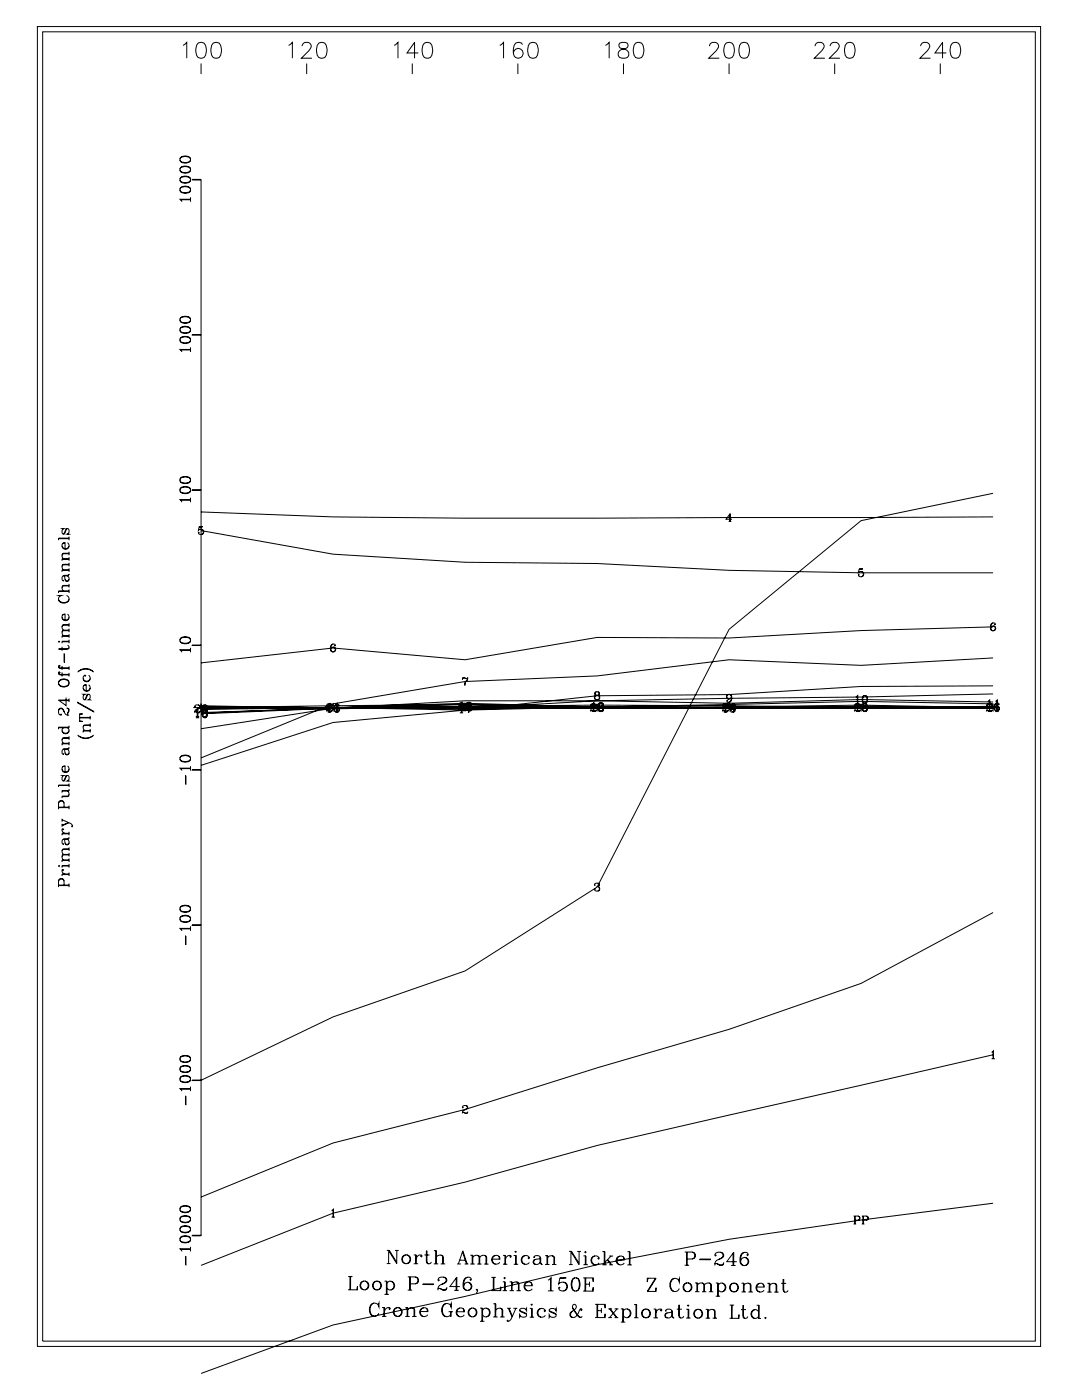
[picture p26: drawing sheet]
<svg xmlns="http://www.w3.org/2000/svg" width="215mm" height="279mm" viewBox="0 0 215 279" stroke-linecap="round" stroke-linejoin="round" font-family="sans-serif">
<g fill="none" stroke="#000" stroke-width=".2">
<path d="M7.5 5.3h199.9v263.1h-199.9zM8.5 6.3h197.8v261h-197.8zM36.5 9l.7-.6v3.2M39.5 8.6a1.03 1.03 0 0 1 1.5 .4 2.62 2.62 0 0 1-.3 2.5 1.03 1.03 0 0 1-1.5-.5 2.63 2.63 0 0 1 .3-2.4zM40.1 12.7v2.1M42.5 8.6a1.02 1.02 0 0 1 1.5 .4 2.58 2.58 0 0 1-.3 2.5 1.03 1.03 0 0 1-1.5-.5 2.63 2.63 0 0 1 .3-2.4zM57.5 9l.8-.6v3.2M60.2 9.2a.82 .82 0 0 1 .6-.8h.6a.78 .78 0 0 1 .5 1.2l-1.8 2h2.1M61.1 12.7v2.1M63.5 8.6a1.02 1.02 0 0 1 1.5 .4 2.57 2.57 0 0 1-.3 2.5 1.03 1.03 0 0 1-1.5-.5 2.63 2.63 0 0 1 .3-2.4zM78.6 9l.7-.6v3.2M82.2 12.7v2.1"/>
<path d="M83.4 10.6h-2.3l1.5-2.2v3.2M84.6 8.6a1.02 1.02 0 0 1 1.5 .4 2.6 2.6 0 0 1-.3 2.5 1.03 1.03 0 0 1-1.5-.5 2.63 2.63 0 0 1 .3-2.4zM99.6 9l.8-.6v3.2M103.2 12.7v2.1M104.1 8.9a.93 .93 0 0 0-1.3-.3 2.43 2.43 0 0 0 0 2.9 .98 .98 0 0 0 1.4-.5 .98 .98 0 0 0-.7-1.3 .98 .98 0 0 0-1.2 .9M105.6 8.6a1.02 1.02 0 0 1 1.5 .4 2.58 2.58 0 0 1-.3 2.5 1.03 1.03 0 0 1-1.5-.5 2.64 2.64 0 0 1 .3-2.4zM120.6 9l.8-.6v3.2M123.5 8.6a.63 .63 0 0 0 .3 1 1.47 1.47 0 0 1 1.5 1 .82 .82 0 0 1-.7 1h-.6a.9 .9 0 0 1-.8-1 .9 .9 0 0 1 .9-.8l.6-.2a.63 .63 0 0 0 .3-1l-.4-.2zM124.3 12.7v2.1M126.7 8.6a1.02 1.02 0 0 1 1.5 .4 2.58 2.58 0 0 1-.3 2.5 1.03 1.03 0 0 1-1.5-.5 2.62 2.62 0 0 1 .3-2.4zM141.4 9.2a.79 .79 0 0 1 .6-.8h.6a.77 .77 0 0 1 .5 1.2l-1.9 2h2.1M144.7 8.6a1.03 1.03 0 0 1 1.5 .4 2.62 2.62 0 0 1-.3 2.5 1.03 1.03 0 0 1-1.5-.5 2.63 2.63 0 0 1 .3-2.4z"/>
<path d="M145.3 12.7v2.1M147.7 8.6a1.02 1.02 0 0 1 1.5 .4 2.58 2.58 0 0 1-.3 2.5 1.03 1.03 0 0 1-1.5-.5 2.63 2.63 0 0 1 .3-2.4zM162.4 9.2a.78 .78 0 0 1 .6-.8h.6a.77 .77 0 0 1 .5 1.2l-1.8 2h2.1M165.4 9.2a.82 .82 0 0 1 .6-.8h.7a.78 .78 0 0 1 .4 1.2l-1.8 2h2.1M166.3 12.7v2.1M168.8 8.6a1.02 1.02 0 0 1 1.5 .4 2.57 2.57 0 0 1-.3 2.5 1.03 1.03 0 0 1-1.5-.5 2.63 2.63 0 0 1 .3-2.4zM183.5 9.2a.79 .79 0 0 1 .6-.8h.6a.77 .77 0 0 1 .4 1.2l-1.8 2h2.1M187.4 12.7v2.1M188.6 10.6h-2.3l1.5-2.2v3.2M189.8 8.6a1.02 1.02 0 0 1 1.5 .4 2.6 2.6 0 0 1-.3 2.5 1.03 1.03 0 0 1-1.5-.5 2.63 2.63 0 0 1 .3-2.4zM35.9 37.9a1.14 1.14 0 0 0 1.7 .5 .65 .65 0 0 0 .4-.6 .65 .65 0 0 0-.4-.6 1.77 1.77 0 0 0-1.6 .2 .57 .57 0 0 0 .3 .9 1.24 1.24 0 0 0 1.7-.4M35.9 37.7a1.34 1.34 0 0 1 2.1 0"/>
<path d="M35.9 35.9a1.14 1.14 0 0 0 1.7 .5 .65 .65 0 0 0 .4-.6 .65 .65 0 0 0-.4-.6 1.71 1.71 0 0 0-1.6 .2 .57 .57 0 0 0 .3 .9 1.24 1.24 0 0 0 1.7-.4M35.9 35.7a1.35 1.35 0 0 1 2.1 0M35.9 33.9a1.14 1.14 0 0 0 1.7 .5 .65 .65 0 0 0 .4-.6 .65 .65 0 0 0-.4-.6 1.78 1.78 0 0 0-1.6 .2 .57 .57 0 0 0 .3 .9 1.24 1.24 0 0 0 1.7-.4M35.9 33.7a1.34 1.34 0 0 1 2.1 0M35.9 31.9a1.14 1.14 0 0 0 1.7 .5 .64 .64 0 0 0 .4-.6 .64 .64 0 0 0-.4-.6 1.69 1.69 0 0 0-1.6 .2 .57 .57 0 0 0 .3 .9 1.24 1.24 0 0 0 1.7-.4M35.9 31.7a1.34 1.34 0 0 1 2.1 0M36 39.8h2M38 39.7h-2.1l.4 .5M38 39.3v.9M38.3 35.8h1.7zM38.5 35.8h1.6v210.5h-1.6M35.9 67.9a1.14 1.14 0 0 0 1.7 .4 .64 .64 0 0 0 .4-.6 .64 .64 0 0 0-.4-.6 1.78 1.78 0 0 0-1.6 .2 .57 .57 0 0 0 .3 1 1.24 1.24 0 0 0 1.7-.4"/>
<path d="M35.9 67.7a1.34 1.34 0 0 1 2.1 0M35.9 65.8a1.14 1.14 0 0 0 1.7 .5 .64 .64 0 0 0 .4-.6 .64 .64 0 0 0-.4-.6 1.69 1.69 0 0 0-1.6 .2 .56 .56 0 0 0 .3 .9 1.24 1.24 0 0 0 1.7-.4M35.9 65.6a1.36 1.36 0 0 1 2.1 0M35.9 63.8a1.14 1.14 0 0 0 1.7 .5 .64 .64 0 0 0 .4-.6 .64 .64 0 0 0-.4-.6 1.77 1.77 0 0 0-1.6 .2 .57 .57 0 0 0 .3 .9 1.24 1.24 0 0 0 1.7-.4M35.9 63.6a1.34 1.34 0 0 1 2.1 0M36 69.8h2M38 69.7h-2.1l.4 .5M38 69.3v.9M38.3 66.7l1.7 .1zM35.9 97.8a1.14 1.14 0 0 0 1.7 .5 .64 .64 0 0 0 .4-.6 .64 .64 0 0 0-.4-.6 1.69 1.69 0 0 0-1.6 .2 .57 .57 0 0 0 .3 .9 1.24 1.24 0 0 0 1.7-.4M35.9 97.6a1.36 1.36 0 0 1 2.1 0M35.9 95.8a1.14 1.14 0 0 0 1.7 .5 .65 .65 0 0 0 .4-.6 .65 .65 0 0 0-.4-.6 1.77 1.77 0 0 0-1.6 .2 .57 .57 0 0 0 .3 .9 1.24 1.24 0 0 0 1.7-.4"/>
<path d="M35.9 95.6a1.34 1.34 0 0 1 2.1 0M36 99.7h2M38 99.6h-2.1l.4 .5M38 99.2v.9M38.3 97.6l1.7 .1zM197.9 98.3l-26.3 5.5-26.3 21.6-26.3 51.4-26.3 16.7-26.3 9.2-26.3 12.6M11.7 119.5a1.19 1.19 0 0 0 2.1 0M11.7 117.9h2.1M11.7 107.4h2.1M12.4 108.9a.74 .74 0 0 0 .7 .5 .74 .74 0 0 0 .7-.5M12.4 113.7h1.4M12.4 111.5h1.4"/>
<path d="M12.8 114.8l.3 1 .4 .1a.64 .64 0 0 0 0-1.1M13 115.5a.41 .41 0 0 0 .4 .3 .41 .41 0 0 0 .4-.3M13 108.3l-.5 .1M13.3 118.7a.78 .78 0 0 1 .5 .9 .78 .78 0 0 1-.8 .6 .92 .92 0 0 1-1-.2 .92 .92 0 0 1-.2-1l.2-.2-.3-.1h.6l-.3 .1M13.4 105.4l-.5 1h-.4a.68 .68 0 0 1 .1-.9l.2-.1h-.4l.2 .1M13.5 108.2a.71 .71 0 0 1 .2 1 .71 .71 0 0 1-1.1 0 .71 .71 0 0 1 .2-1h.2v1.2M13.6 106.4l.2 .1h-.4l.4-.4v-.4l-.2-.3h-.3l-.6 1.1M13.8 116.7h-1.1a.63 .63 0 0 0 0 1.1M13.8 116.8h-1.1l-.3 .3M13.8 114.5l-.3 .2h-.7l-.3 .2a.68 .68 0 0 0 .1 .9v-.1M13.8 114.4l-.3 .4h-.9M13.8 112.5h-1.1a.63 .63 0 0 0 0 1.1"/>
<path d="M13.8 112.6h-1.1l-.3 .3M13.8 110.3h-1.1a.64 .64 0 0 0 0 1.1M13.8 110.4h-1.1l-.3 .3M13.8 107v.7M13.8 110v.7M13.8 111.1v.7M13.8 112.2v.7M13.8 113.3v.7M13.8 116.4v.7M13.8 117.5v.7M13.8 111.4h-1.4v.4M13.8 113.6h-1.4v.4"/>
<path d="M13.8 107.3h-2.1v.4M13.8 117.8h-2.1v.4M39.7 105h.8h-.8l-.2 .7a.56 .56 0 0 1 .9-.2 .56 .56 0 0 1 0 .9 .56 .56 0 0 1-.9-.2l.1-.1v.1M40.1 102l26.3 1 26.3 .3 105.2-.3M40.1 105.8l26.3 4.7 26.3 1.6 26.3 .2 26.3 1.4 26.3 .5h26.3M40.1 105.5l.2 .1a.55 .55 0 0 1 .2 .5 .55 .55 0 0 1-.4 .4M145.2 103.9h.6M145.5 102.5v1.4M145.9 103.5h-1.2l.8-1.1v1.5M171.2 113.5l.8-.1h-.8l-.1 .7a.57 .57 0 0 1 .8-.1 .57 .57 0 0 1 0 .8 .57 .57 0 0 1-.8-.1l.1-.2v.2M171.7 113.9l.1 .1a.55 .55 0 0 1 .3 .5 .55 .55 0 0 1-.4 .5M11.7 136.2a1.09 1.09 0 0 0 1.1 .7 1.09 1.09 0 0 0 1-.9 1.09 1.09 0 0 0-1.2-.7 1.09 1.09 0 0 0-.9 .9 1.21 1.21 0 0 0 2.1 0"/>
<path d="M11.7 136a1.21 1.21 0 0 1 2.1 0M11.7 134.2l.3 .2h1.8M11.7 132.9l.3 .2h1.8M11.7 127.9h.2l-.1 .1zM11.8 134l.1 .1 .1-.1h-.3l.1 .4 .2 .1h1.8M11.8 132.7h.2l-.1-.1-.2 .1 .1 .4 .2 .1h1.8M11.9 139.6h1.9M12.4 123.1a.74 .74 0 0 0 .7 .5 .74 .74 0 0 0 .7-.5M12.4 128.9v.8M12.4 132.7v.8M12.4 134v.8M12.4 127.9h1.4"/>
<path d="M12.4 126.8h1.4M12.8 130.3l.1 1.7zM13 122.5l-.5 .1M13.2 139v1.6l-1.5-1.1h2.1M13.5 128.6a.42 .42 0 0 1 .2 .7l-2 .1M13.5 122.4a.7 .7 0 0 1 .2 1.1 .7 .7 0 0 1-1.1 0 .7 .7 0 0 1 .2-1.1h.2v1.2M13.8 129.1l-.4 .2h-1.7M13.8 125.6h-1.1a.64 .64 0 0 0 0 1.1M13.8 125.7h-1.1l-.3 .3M13.8 124.5h-1.1a.64 .64 0 0 0 0 1.1M13.8 124.6h-1.1l-.3 .3M13.8 124.2v.7"/>
<path d="M13.8 125.3v.7M13.8 126.4v.7M13.8 127.5v.7M13.8 132.8v.7M13.8 134.1v.7M13.8 139.2v.7M13.8 126.7h-1.4v.4M13.8 127.8h-1.4v.4M15.5 140l3.2 1.9zM15.5 134a2.16 2.16 0 0 1 3.2 0M15.7 133.8l.4-.2a2.56 2.56 0 0 1 2.4 .2M16.6 137.2a.74 .74 0 0 0 .7 .5 .74 .74 0 0 0 .7-.5"/>
<path d="M16.6 135.3a.74 .74 0 0 0 .7 .5 .74 .74 0 0 0 .7-.5M17.2 136.6l-.5 .1M17.6 138.4l-.6 1.1h-.2l-.2-.3 .1-.6 .3-.2h-.4l.2 .1M17.7 136.5a.7 .7 0 0 1 .2 1 .7 .7 0 0 1-1.1 0 .7 .7 0 0 1 .2-1h.2v1.2M17.7 134.6a.71 .71 0 0 1 .2 1 .71 .71 0 0 1-1.1 0 .71 .71 0 0 1 .2-1v.2l-.1-.1M17.8 139.4l.2 .1h-.4l.4-.4v-.4l-.2-.3h-.3l-.6 1.1M35.9 127.7a1.14 1.14 0 0 0 1.7 .5 .64 .64 0 0 0 .4-.6 .64 .64 0 0 0-.4-.6 1.69 1.69 0 0 0-1.6 .2 .56 .56 0 0 0 .3 .9 1.24 1.24 0 0 0 1.7-.4M35.9 127.5a1.35 1.35 0 0 1 2.1 0M36 129.6h2M38 129.5h-2.1l.4 .5M38 129.1v.9M38.3 128.6l1.7 .1z"/>
<path d="M66.4 128.4a.95 .95 0 0 0-.1 1.5M66.5 129l.3 .4v.3l-.3 .2M66.8 128.6v.1v-.1a.55 .55 0 0 0-.6-.2 .55 .55 0 0 0-.3 .6v.5a.51 .51 0 0 0 .5 .5 .51 .51 0 0 0 .5-.6 .51 .51 0 0 0-.7-.4l-.3 .4M92.2 135.3l.2-.2 .5 .2 .3-.2-.1 .4a1.26 1.26 0 0 0-.4 1.1M92.2 135.1v.4M92.2 135.2l.3-.1 .4 .2M93.1 135.5a1.12 1.12 0 0 0-.5 1.1M93.6 140l.3 .4-.6 .5M118.8 137.9l-.2 .1-.1 .3a.53 .53 0 0 0 .9 0v-.2a.52 .52 0 0 0-.7-.1l-.1 .3 .2 .3M118.8 138.6l-.3 .3a.52 .52 0 0 0 .6 .6 .52 .52 0 0 0 .3-.9h-.3M118.8 138.6l-.3 .3v.3l.3 .3M119.1 137.9a.38 .38 0 0 1 .2 .6l-.2 .1"/>
<path d="M119.1 138.6l.3 .3v.3l-.3 .3M145.2 138.4l-.3 .4v.3l.3 .3M145.4 138.4a.94 .94 0 0 1-.1 1.6M145.8 138.9a.51 .51 0 0 1-.7 .4 .51 .51 0 0 1-.3-.7 .51 .51 0 0 1 .8-.1 .86 .86 0 0 1 .3 .9 .86 .86 0 0 1-.8 .6l-.2-.3v-.1v.1M170.6 138.9l.3-.3v1.6M170.9 138.7v3M172.3 138.6a.91 .91 0 0 0 0 1.6h.1a.92 .92 0 0 0 0-1.6 .86 .86 0 0 0-.3 1.5l.2 .1M172.4 138.6a1.02 1.02 0 0 1 0 1.6M196.9 139.8l.3-.3v1.6M197.2 139.6v2.1M197.9 124.2a.95 .95 0 0 0-.1 1.5M197.9 125l-26.3 .7-26.3 1.5-26.3-.1-26.3 4.4-26.3-2.3-26.3 2.9"/>
<path d="M197.9 131.1l-26.3 1.5-26.3-1.1-26.3 3.2-26.3 1.1-26.3 4.5-26.3 10.8M197.9 136.7l-26.3 .1-26.3 1.6-26.3 .3-26.3 2.8-26.3 2.5-26.3 8.6M197.9 138.3l-26.3 .6-26.3 .3-26.3 .5h-26.3l-26.3 1.5-26.3 4M197.9 139.9l-26.3-.5-26.3 .8-26.3-.5-26.3 1.5h-26.3l-26.3 1.1M198 124.8l.4 .4-.1 .3-.3 .2M198.3 124.4v.1l.1-.1a.5 .5 0 0 0-.5-.2 .5 .5 0 0 0-.4 .3 .82 .82 0 0 0 .3 1.2 .49 .49 0 0 0 .6-.4 .49 .49 0 0 0-.4-.5 .49 .49 0 0 0-.5 .4M198.4 139.8l.4-.3v1.6M198.7 139.6v2.2M11.7 141.6l.1-.2a.46 .46 0 0 1 .7-.1l.4 .7M11.7 156.6h2.1M12.1 142.4l.1-.1v.2a.72 .72 0 0 1-.6-.7 .72 .72 0 0 1 .7-.7l.4 .4a1.04 1.04 0 0 0 1.1 1M12.4 153.4a.74 .74 0 0 0 .7 .5 .74 .74 0 0 0 .7-.5"/>
<path d="M12.4 145.6a.74 .74 0 0 0 .7 .6 .74 .74 0 0 0 .7-.6M12.4 148.3h1.4M12.7 145a.67 .67 0 0 0-.1 1 .67 .67 0 0 0 1 0 .67 .67 0 0 0-.1-1M12.8 149.4l.3 1 .4 .1a.63 .63 0 0 0 0-1.1M13 152.8l-.5 .1M13 150.1a.41 .41 0 0 0 .4 .3 .41 .41 0 0 0 .4-.3M13.3 141.1l.5 .2v.4l-.3 .5M13.4 154.6l-.5 1h-.4a.68 .68 0 0 1 .1-.9l.2-.1h-.4l.2 .1M13.5 157.7a.65 .65 0 0 1 0 1.1h-1.1M13.5 152.7a.71 .71 0 0 1 .2 1 .71 .71 0 0 1-1.1 0 .71 .71 0 0 1 .2-1h.2v1.2M13.5 141.1l.2 .3-.2 .8 .1 .3M13.6 155.6l.2 .1h-.4l.4-.4v-.4l-.2-.3h-.3l-.6 1.1"/>
<path d="M13.8 158.4l-.3 .3h-1.1v.4M13.8 149.1l-.3 .2-.9 .1a.68 .68 0 0 0-.1 .9l.2 .1-.1-.1M13.8 149l-.3 .4h-.9M13.8 147h-1.1a.64 .64 0 0 0 0 1.2M13.8 147.2h-1.1l-.3 .3M13.8 144.6v.4h-2.1M13.8 146.8v.7M13.8 147.9v.7M13.8 156.2v.7M13.8 157.3v.4h-1.4M13.8 148.2h-1.4v.4M13.8 157.6h-1.4v.4"/>
<path d="M13.8 156.5h-2.1v.4M13.8 144.9h-2.1v.5M15.5 146.5a2.16 2.16 0 0 0 3.2 0M15.7 146.7l.4 .2a2.58 2.58 0 0 0 2.4-.2M15.9 142.4l.6-.1h-.6v1.5h.6l-.6-.1M15.9 143.1h2.1M15.9 143h2.1M16.6 145.7h1.4M18 144.5h-1.1a.63 .63 0 0 0 0 1.1M18 144.6h-1.1l-.3 .3M18 145.6h-1.4v.4M18 142.7v.7"/>
<path d="M18 144.2v.7M18 145.3v.7M35.9 151.3a1.14 1.14 0 0 0 1.7 .5 .64 .64 0 0 0 .4-.6 .64 .64 0 0 0-.4-.6 1.69 1.69 0 0 0-1.6 .2 .56 .56 0 0 0 .3 .9 1.24 1.24 0 0 0 1.7-.4M35.9 151.1a1.36 1.36 0 0 1 2.1 0M36 153.2h2M37 154.6l.1 1.7zM38 153.1h-2.1l.4 .5M38 152.7v.9M38.3 153.4l1.7 .1zM38.5 141h2.4M38.9 140.8v.1h-.1a.54 .54 0 0 1 .6-.4 .54 .54 0 0 1 .5 .4l-.4 .3a.76 .76 0 0 0-.7 .9M39 141.8l.4-.3v1.6"/>
<path d="M39 141.5l.4-.3v1.6M39 143.1h.7M39 142.8h.7M39.3 141.3v1.8M39.5 140.5l.2 .1 .1 .3-.6 .5M39.9 141.8l-.3 .2-.8-.1M39.9 141.7l-.2 .4-.7-.3M40.1 141l52.6-.6 26.3 .5h26.3l26.3-.4 26.3 .5zM40.1 140.8l26.3 .5a2223.4 2223.4 0 0 1 105.2-.3l26.3-.1-26.3-.1-26.3 .4h-26.3l-26.3-.3-52.6 .4M40.1 140.7l26.3 .5 52.6-.3 78.9 .3M40.1 140.2v1.6M40.5 141.3l.7-.1h-.7l-.2 .8a.56 .56 0 0 1 .8-.2 .56 .56 0 0 1 0 .9 .56 .56 0 0 1-.8-.3h.1v.1"/>
<path d="M40.7 141.5a.91 .91 0 0 0 0 1.6h.2a.92 .92 0 0 0 0-1.6h-.2a1.02 1.02 0 0 0 0 1.6M40.7 140.5a.91 .91 0 0 0 0 1.6h.2a.92 .92 0 0 0 0-1.6h-.2a1.02 1.02 0 0 0 0 1.6M40.9 141.5a1.02 1.02 0 0 1 0 1.6M40.9 141.8l.4 .4-.1 .4-.3 .2M40.9 140.5a1.02 1.02 0 0 1 0 1.6M65.2 140.6v.1l-.1-.1a.54 .54 0 0 1 .6-.4 .54 .54 0 0 1 .5 .5l-.3 .3a.77 .77 0 0 0-.8 .8M65.3 140.6l.4-.3v1.5M65.3 140.7l.4-.3v1.6M65.3 141.8h.7M65.3 142h.7M65.6 141h1.6M65.6 140.3v1.7"/>
<path d="M65.8 140.3l.2 .1 .1 .3-.6 .5M66.2 141.6l-.3 .2-.8-.1M66.2 141.4l-.2 .4-.7-.2M66.4 140.2v1.6M66.8 140.6l.4-.3v1.5M66.8 141.8h.7M67.1 140.4a.96 .96 0 0 0 0 1.6M67.1 140.3v1.5M67.2 141l.4 .4-.1 .3-.3 .3M67.5 140.6v.1l.1-.1a.5 .5 0 0 0-.5-.2 .5 .5 0 0 0-.4 .3 .81 .81 0 0 0 .4 1.3 .49 .49 0 0 0 .6-.4 .49 .49 0 0 0-.4-.6 .49 .49 0 0 0-.6 .4M91.5 140.4v.2l-.1-.1a.54 .54 0 0 1 .6-.4 .54 .54 0 0 1 .5 .5l-.3 .3a.76 .76 0 0 0-.8 .8M91.6 140.3l.4-.3v1.6"/>
<path d="M91.6 140.8l.4-.3v1.6M91.6 141.6h.7M91.6 142.1h.7M91.9 141h1.6M91.9 140.1v2M92.1 140.1l.3 .5-.6 .4M92.5 141.5l-.3 .1h-.8M92.5 141.3l-.2 .4-.7-.2M92.7 140.2v1.6M92.9 141.4l.8 .1 .3-.1-.2 .3-.7-.2M92.9 140.8l.2-.3 .6 .2 .3-.2-.1 .4-.5 .8v.4M92.9 140.5v.4"/>
<path d="M93 140.3v.1h-.1a.54 .54 0 0 1 .6-.4 .54 .54 0 0 1 .5 .4l-.3 .4a.77 .77 0 0 0-.8 .8M93 140.6h.3l.4 .1M93 140.4v.2l-.1-.1a.54 .54 0 0 1 .6-.4 .54 .54 0 0 1 .5 .5l-.3 .3a.77 .77 0 0 0-.8 .8M93.6 140.1l.3 .3a.59 .59 0 0 1-.6 .6M93.9 140.9a1.13 1.13 0 0 0-.5 1.2M94 141.2l-.2 .4-.7-.2M94 141.5l-.3 .1h-.8M117.8 140.6h.1h-.2a.54 .54 0 0 1 .6-.4 .54 .54 0 0 1 .5 .5l-.3 .3a.77 .77 0 0 0-.8 .8M117.9 140.4l.4-.3v1.6M117.9 141.7h.7M118.2 141h1.6M118.2 140.2v1.5"/>
<path d="M118.4 140.3l.2 .1 .1 .3-.6 .5M118.8 141.6l-.3 .2-.8-.1M118.8 141.4l-.2 .4-.7-.2M119 140.2v1.6M119.3 140.4v.2l-.1-.2 .2-.2a.58 .58 0 0 1 .8 .2l-.1 .3-.4 .1M119.3 140.6v.1l-.1-.1 .2-.3a.59 .59 0 0 1 .8 .2l-.1 .4h-.4M119.6 140.1l-.2 .1-.1 .4a.56 .56 0 0 0 .8 .1v-.5l-.5-.1a.38 .38 0 0 0-.2 .6l.2 .1M119.6 140.8l-.4 .3a.53 .53 0 0 0 .6 .6 .53 .53 0 0 0 .4-.7l-.3-.2M119.6 140.8l-.3 .3 .1 .5 .2 .1M119.9 140.8a.39 .39 0 0 0 .1-.6l-.1-.1a.38 .38 0 0 1 .1 .6l-.1 .1 .1 .1a.43 .43 0 0 1 .3 .4 .43 .43 0 0 1-.4 .4l-.5-.1-.2-.2 .1-.2v.2M119.9 140.8l.3 .3v.3l-.3 .3 .3-.3-.1-.4M119.9 140.3l.2 .2v.2l-.2 .2 .1 .1a.44 .44 0 0 1 .3 .5 .44 .44 0 0 1-.4 .3h-.5l-.2-.3 .1-.1v.1"/>
<path d="M120.1 141.1l.1 .4-.3 .3M144.1 140.6v.1l-.1-.1a.54 .54 0 0 1 .6-.4 .54 .54 0 0 1 .5 .5l-.3 .3a.77 .77 0 0 0-.8 .8M144.3 140.6l.3-.3v1.5M144.3 140.7l.3-.3v1.6M144.3 141.8h.6M144.3 142h.6M144.5 141h1.6M144.6 140.3v1.7M144.7 140.3l.2 .1 .1 .3-.6 .5M145.1 141.6l-.2 .2-.9-.1M145.1 141.4l-.2 .4-.6-.2M145.3 140.2v1.6"/>
<path d="M146 140.4l-.4 .4 .1 .3 .3 .3M146 141.8h.5M146.1 140.4a.95 .95 0 0 1-.1 1.6M146.2 140.4v1.4M146.5 140.9a.51 .51 0 0 1-.7 .4 .51 .51 0 0 1-.2-.8 .51 .51 0 0 1 .8-.1 .81 .81 0 0 1 .2 1 .81 .81 0 0 1-.9 .5v-.3v.1M146.7 141.4h-1.2l.8-1.1v1.5M170.4 140.6v.1l-.1-.1a.54 .54 0 0 1 .6-.4 .54 .54 0 0 1 .5 .5l-.3 .3a.77 .77 0 0 0-.8 .8M170.6 140.4l.3-.3v1.6M170.6 140.2h.6M170.6 141.7h.6M170.8 141h1.6M171 140.3l.2 .1 .1 .3-.6 .5"/>
<path d="M171.4 141.6l-.2 .2-.9-.1M171.4 141.4l-.2 .4-.6-.2M171.6 140.2v1.6M172 140.2l.7-.1h-.7l-.2 .8a.56 .56 0 0 1 .9-.2 .56 .56 0 0 1 0 .8 .56 .56 0 0 1-.9-.2l.1-.1v.2M172.3 140.3a.9 .9 0 0 0 0 1.5h.1a.91 .91 0 0 0 0-1.5h-.1a1.01 1.01 0 0 0 0 1.5M172.4 140.6l.4 .5-.1 .4-.3 .2M172.4 140.3a1.01 1.01 0 0 1 0 1.5M196.7 140.6h.1h-.2a.54 .54 0 0 1 .6-.4 .54 .54 0 0 1 .5 .5l-.3 .3a.77 .77 0 0 0-.8 .8M196.9 140.4l.3-.3v1.6M196.9 141.1h.6M196.9 141.7h.6M197.1 141h1.6"/>
<path d="M197.3 140.3l.2 .1 .1 .3-.6 .5M197.7 141.6l-.2 .2-.9-.1M197.7 141.4l-.2 .4-.6-.2M197.9 140.3l-26.3-.5-52.6 1.1-26.3-.7-26.3 .8-26.3 1.2M197.9 140.8l-26.3 .2-52.6-.1-26.3 .6-26.3-.5-26.3-.1 52.6 .4 26.3-.3h78.9M197.9 141l-78.9-.1-26.3-.5-52.6 1.6M197.9 141l-52.6 .2-52.6-.4-26.3 .4-26.3 .1M197.9 141l-52.6 .2-78.9-.2-26.3 .3M197.9 140.2v1.6M198.4 140.6l.4-.3v1.5M198.4 141.8h.6M198.4 141.1h.6"/>
<path d="M198.7 140.1a.96 .96 0 0 0-.1 1.6M198.8 140.7l.3 .5-.1 .3-.2 .2M199 140.4v.1l.1-.1a.49 .49 0 0 0-.5-.3 .49 .49 0 0 0-.4 .4 .81 .81 0 0 0 .4 1.2 .49 .49 0 0 0 .6-.4 .49 .49 0 0 0-.4-.6 .49 .49 0 0 0-.6 .5M11.7 175.6a.57 .57 0 0 1 .5-.4 .57 .57 0 0 1 .6 .4M11.7 160.1a.57 .57 0 0 1 .5-.4 .57 .57 0 0 1 .6 .4M11.7 176.5h2.1M11.7 176.4h2.1M11.7 161h2.1M11.7 160.9h2.1M11.8 172.5v.2l-.1-.1zM12.4 163.4l1.4 .6a.83 .83 0 0 1 .7 .7h-.2l.1-.1M12.4 174.3h1.4"/>
<path d="M12.4 163.2v.6M12.4 164.2v.6M12.4 172.6h1.4M12.4 171.5h1.4M12.4 166.2h1.4M12.5 173.4l.1 .1 .1-.1-.2-.1a.57 .57 0 0 0-.1 .6 .57 .57 0 0 0 .6 .3M12.5 165.3h.2l-.2-.1a.58 .58 0 0 0-.1 .6 .58 .58 0 0 0 .6 .3M12.8 176.4v-.8a.55 .55 0 0 0-.6-.5 .55 .55 0 0 0-.5 .5v1.2M12.8 167.3l.3 1 .4 .1a.63 .63 0 0 0 0-1.1M12.8 160.9l-.1-1.1a.56 .56 0 0 0-.6-.2 .56 .56 0 0 0-.4 .5v1.2M13 168a.41 .41 0 0 0 .4 .3 .41 .41 0 0 0 .4-.3M13.6 164l-1.2 .5"/>
<path d="M13.8 170.3h-1.1a.64 .64 0 0 0 0 1.1M13.8 170.4h-1.1l-.3 .3M13.8 169.2h-1.1a.64 .64 0 0 0 0 1.1M13.8 169.3h-1.1l-.3 .3M13.8 167l-.3 .2h-.7l-.3 .2-.1 .6 .3 .3-.1-.1M13.8 166.9l-.3 .4h-.9M13.8 160.6v.7M13.8 165.8v.7M13.8 168.9v.7M13.8 170v.7M13.8 171.1v.7M13.8 172.2v.7"/>
<path d="M13.8 173.9v.7M13.8 176.1v.7M13.8 174.2h-1.4v.4M13.8 166.1h-1.4v.4M13.8 171.4h-1.4v.4M13.8 172.5h-1.4v.4M13.8 164l-1.4 .6M118.5 176.3v.2v-.1a.49 .49 0 0 1 .5-.4 .49 .49 0 0 1 .4 .5v.1l-.5 .1M119.1 176l.3 .2-.1 .4-.2 .1 .2 .1a.44 .44 0 0 1 .2 .5 .44 .44 0 0 1-.4 .3l-.5-.1-.1-.2v-.1v.1M119.4 176.9v.4l-.3 .3M35.9 183.2a1.14 1.14 0 0 0 1.7 .5 .64 .64 0 0 0 .4-.6 .64 .64 0 0 0-.4-.6 1.69 1.69 0 0 0-1.6 .2 .57 .57 0 0 0 .3 .9 1.23 1.23 0 0 0 1.7-.4M35.9 183a1.36 1.36 0 0 1 2.1 0"/>
<path d="M35.9 181.2a.95 .95 0 0 0 1.2 .6l.5-.1a.65 .65 0 0 0 .4-.6 .65 .65 0 0 0-.4-.6 1.8 1.8 0 0 0-1.6 .2 .57 .57 0 0 0 .3 .9 1.24 1.24 0 0 0 1.7-.4M35.9 181a1.33 1.33 0 0 1 2.1 0M36 185.1h2M37 186.6l.1 1.7zM38 185h-2.1l.4 .6M38 184.6v1M38.3 184.3l1.7 .1zM197.9 181.9l-26.3 14.1-26.3 9.2-26.3 7.6-26.3 8.3-26.3 6.7-26.3 10.8M35.9 215.2a1.14 1.14 0 0 0 1.7 .5 .64 .64 0 0 0 .4-.6 .64 .64 0 0 0-.4-.6 1.77 1.77 0 0 0-1.6 .2 .57 .57 0 0 0 .3 .9 1.24 1.24 0 0 0 1.7-.4M35.9 215a1.34 1.34 0 0 1 2.1 0M35.9 213.2a.95 .95 0 0 0 1.2 .6l.5-.1a.64 .64 0 0 0 .4-.6 .64 .64 0 0 0-.4-.6 1.7 1.7 0 0 0-1.6 .2 .56 .56 0 0 0 .3 .9 1.24 1.24 0 0 0 1.7-.4M35.9 213a1.36 1.36 0 0 1 2.1 0"/>
<path d="M35.9 211.2a1.14 1.14 0 0 0 1.7 .5 .64 .64 0 0 0 .4-.6 .64 .64 0 0 0-.4-.6 1.77 1.77 0 0 0-1.6 .2 .57 .57 0 0 0 .3 .9 1.24 1.24 0 0 0 1.7-.4M35.9 211a1.34 1.34 0 0 1 2.1 0M36 217.1h2M37 218.5l.1 1.7zM38 217h-2.1l.4 .5M38 216.6v.9M38.3 215.3l1.7 .1zM197.6 209.8l.4-.4v1.6M197.6 211h.7M197.9 210.2l-78.9 18.1-26.3 7.3-26.3 6.2-26.3 10.4M197.9 209.5v1.5M92.2 220.6v.2v-.1a.54 .54 0 0 1 .5-.4 .54 .54 0 0 1 .5 .5l-.3 .3a.77 .77 0 0 0-.7 .8"/>
<path d="M92.8 220.4l.3 .1v.3l-.6 .4M93.2 221.7l-.2 .2-.8-.1M93.2 221.6l-.1 .3-.7-.2M197.9 239.8l-26.3 3.4-26.3 3.8-26.3 5.1-26.3 6.3-26.3 5.7-26.3 9.7M35.9 247.1a1.14 1.14 0 0 0 1.7 .5 .65 .65 0 0 0 .4-.6 .65 .65 0 0 0-.4-.6 1.77 1.77 0 0 0-1.6 .2 .57 .57 0 0 0 .3 .9 1.24 1.24 0 0 0 1.7-.4M35.9 246.9a1.33 1.33 0 0 1 2.1 0M35.9 245.1a1.14 1.14 0 0 0 1.7 .5 .64 .64 0 0 0 .4-.6 .64 .64 0 0 0-.4-.6 1.7 1.7 0 0 0-1.6 .2 .57 .57 0 0 0 .3 .9 1.23 1.23 0 0 0 1.7-.4M35.9 244.9a1.36 1.36 0 0 1 2.1 0M35.9 243.1a1.14 1.14 0 0 0 1.7 .5 .65 .65 0 0 0 .4-.6 .65 .65 0 0 0-.4-.6 1.77 1.77 0 0 0-1.6 .2 .57 .57 0 0 0 .3 .9 1.24 1.24 0 0 0 1.7-.4M35.9 242.9a1.34 1.34 0 0 1 2.1 0M35.9 241.1a1.14 1.14 0 0 0 1.7 .5 .64 .64 0 0 0 .4-.6 .64 .64 0 0 0-.4-.6 1.69 1.69 0 0 0-1.6 .2 .57 .57 0 0 0 .3 .9 1.24 1.24 0 0 0 1.7-.4M35.9 240.9a1.36 1.36 0 0 1 2.1 0"/>
<path d="M36 249h2M37 250.4l.1 1.7zM38 248.9h-2.1l.4 .5M38 248.5v.9M38.3 246.2l1.7 .1zM66.1 241.3l.4-.3v1.6M66.1 242.6h.7M66.4 241.1v1.5M69.4 257.1h1.8v-.8l-.1 .8M69.4 254.4h.9M69.8 254.4l-.1 2.7M69.9 254.4v2.7"/>
<path d="M72.5 255.3a.88 .88 0 0 0-.6 1.4 .88 .88 0 0 0 1.5 0 .88 .88 0 0 0-.6-1.4 .89 .89 0 0 0-.9 .8 .89 .89 0 0 0 .6 1M72.8 255.3a.93 .93 0 0 1 .6 .9 .93 .93 0 0 1-.7 .9M74.5 259.7a1.5 1.5 0 0 0 0 2.7M75 255.4a.89 .89 0 0 0-.6 1.3 .89 .89 0 0 0 1.5 0 .89 .89 0 0 0-.6-1.3 .9 .9 0 0 0-.9 .7 .9 .9 0 0 0 .6 1M75.3 255.4a.93 .93 0 0 1 .6 .8 .93 .93 0 0 1-.6 .9M76.6 258h.9M76.6 255.4h.5v2.6M77 255.4v2.6M77.1 251.9h.7M77.1 249.2h.5l1.5 2.4M77.1 255.7a.84 .84 0 0 1 1.3-.1 .84 .84 0 0 1 0 1.3 .84 .84 0 0 1-1.3-.2M77.5 249.2l-.1 2.7"/>
<path d="M77.9 255.4a.92 .92 0 0 1 .6 .8 .92 .92 0 0 1-.6 .9M78.7 249.2h.8M79.1 249.2v2.7l-1.5-2.4M80.8 250.1a.89 .89 0 0 0-.6 1.4 .89 .89 0 0 0 1.5 0 .89 .89 0 0 0-.6-1.4 .9 .9 0 0 0-.9 .8 .9 .9 0 0 0 .6 1M81.1 250.1a.92 .92 0 0 1 .6 .9 .92 .92 0 0 1-.6 .9M81.3 257.1l.8 .1M81.3 254.5h1.5a.69 .69 0 0 1 .6 .7 .69 .69 0 0 1-.6 .7h-1M81.7 254.5l-.1 2.6M81.8 254.5v2.6M82.5 251.9h.8M82.5 250.1h.5v1.8M82.8 254.5a.72 .72 0 0 1 .5 .7 .72 .72 0 0 1-.5 .7"/>
<path d="M82.8 250.1v1.8M84 250.3l-.2 .1 .2 .1 .1-.2a.71 .71 0 0 0-.8-.1 .71 .71 0 0 0-.3 .7M84.3 255.9h2.1v.1h-2.1zM84.6 250.1l1 .1M85 249.3v2.1l.1 .4a.54 .54 0 0 0 .9-.3M85.1 249.3v2.1l.2 .5M86.5 251.9h.8M86.5 249.3h.5v2.6M86.8 249.3v2.6M87 250.5a.82 .82 0 0 1 1.4 0l-.1 1.4M87.4 255l.1 .2-.1 .1-.1-.1a.89 .89 0 0 1 .9-.7 .89 .89 0 0 1 .8 .8 2.14 2.14 0 0 1-1.3 .9l-.3 .2-.1 .8M87.8 251.9h.9"/>
<path d="M87.8 250.2l.4 .3v1.4M88.4 254.6a.64 .64 0 0 1 .4 1l-.9 .4M88.9 259.8a1.49 1.49 0 0 0 0 2.6M89 256.8l-.3 .3-1-.3-.4 .1M89 256.6l-.2 .6h-.5l-.6-.4M90.5 257.2h.9M90.9 254.8v2.4M91.1 251.9h.7M91.4 251.9l.8-2.6 .9 2.6M91.6 251.2h1.1M91.7 256.4h-2l1.3-1.8v2.6M92.2 249.7l.8 2.2"/>
<path d="M92.6 251.9h.8M93.2 254.6a1.6 1.6 0 0 0-.4 2.5l.2 .1M93.3 255.6a.84 .84 0 0 1 .6 .8 .84 .84 0 0 1-.6 .8M93.7 252h.9M93.7 250.2h.5v1.8M93.8 254.9l-.1 .2 .1 .1 .1-.3a.92 .92 0 0 0-1.1-.2 .92 .92 0 0 0-.5 1v.7a.86 .86 0 0 0 .8 .9 .86 .86 0 0 0 .9-.8 .86 .86 0 0 0-.8-.9l-.4 .1-.4 .6M94.1 250.2v1.8M94.2 250.6a.82 .82 0 0 1 1.4 0v1.4M95 257.2l-.1-.1 .1-.1 .2 .3-.3 .4M95.1 252h.9M95.1 250.2l.4 .4v1.4M95.6 250.6a.81 .81 0 0 1 1.4 0v1.4"/>
<path d="M96.5 252h.9M96.5 250.2l.4 .4v1.4M97.9 257.2h1.9v-.7l-.1 .7M97.9 254.6h.9M98.1 251h1.5a.86 .86 0 0 0-1.3-.6 .86 .86 0 0 0 .1 1.4 .98 .98 0 0 0 1.2-.2M98.3 254.6v2.6M98.3 259.9h.5v2.6M98.4 254.6v2.6M98.7 259.9v2.6M98.7 250.2a.92 .92 0 0 0-.6 .9 .92 .92 0 0 0 .6 .9M99.4 250.4l.1 .6M100.2 257.2l.9 .1"/>
<path d="M100.2 255.5h.5v1.7M100.2 252h.9M100.3 250.2h.4v1.8M100.6 254.6l.1 .1-.1 .2-.2-.2zM100.6 255.5v1.7M100.6 250.2v1.8M101.6 257.3h.8M101.6 255.5h.5v1.8M101.8 250.4l-.2 .1 .1 .1 .2-.2a.72 .72 0 0 0-.8-.1 .72 .72 0 0 0-.4 .7M101.9 255.5v1.8M102.1 255.9a.82 .82 0 0 1 1.3 0v1.4M102.4 252h.9"/>
<path d="M102.4 250.2h.5v1.8M102.6 249.5l.2-.1 .1 .1-.1 .1zM102.8 250.2v1.8M102.9 257.3h.9M102.9 255.5l.4 .4v1.4M104.6 256.3h1.5a.87 .87 0 0 0-1.4-.6 .87 .87 0 0 0 .1 1.5 .95 .95 0 0 0 1.3-.3M104.6 250.3a.92 .92 0 0 0-.6 .8 .92 .92 0 0 0 .6 .9M105.2 255.5a.92 .92 0 0 0-.6 .9 .92 .92 0 0 0 .6 .9M105.4 250.6l-.1 .2 .1 .1 .1-.1a.88 .88 0 0 0-1.3-.3 .88 .88 0 0 0 0 1.4 .88 .88 0 0 0 1.3-.3M105.8 255.6l.1 .7M106 259.9l.1 .1-.1 .2-.2-.2zM106.5 250.5l-.1 .1 .4-.3h.5l.3 .2 .2 1.1 .2 .4"/>
<path d="M106.8 251a.52 .52 0 0 0-.4 .5 .52 .52 0 0 0 .4 .5M107.6 250.5v1.1l.2 .3 .3 .1M107.6 250.8l-1.2 .3-.1 .5a.8 .8 0 0 0 1.3 0M108.6 252h.9M108.6 250.3h.5v1.7M109 250.3v1.7M109.1 250.7a.82 .82 0 0 1 1.4 0v1.3M109.2 257.3h1.1M109.2 255.2l.6-.5v2.6M109.7 254.8v2.5M110 252h.9M110 250.3l.4 .4v1.3"/>
<path d="M111.6 254.8l1.3-.1h-1.3l-.3 1.2a.95 .95 0 0 1 1.4-.2 .95 .95 0 0 1 .2 1.4 .95 .95 0 0 1-1.5 0l-.1-.4 .2-.1 .1 .1-.1 .1M112.3 255.6a.93 .93 0 0 1 .7 .8 .93 .93 0 0 1-.7 .9M113.4 252.1h.7M113.4 249.4h.5l1.5 2.4M113.8 249.4v2.7M114.6 254.7a1.21 1.21 0 0 0-.8 1.5l.2 .6a.81 .81 0 0 0 .7 .5 .81 .81 0 0 0 .8-.5 2.19 2.19 0 0 0-.3-2 .72 .72 0 0 0-1.1 .4 1.57 1.57 0 0 0 .5 2.1M114.9 254.7l.2 .1a2.04 2.04 0 0 1 0 2.4l-.3 .1M115 249.4h.8M115.4 249.4v2.7l-1.5-2.4M116.2 257.3l2 .1v-.8l-.1 .8M116.2 254.7h2v.8l-.1-.8M116.3 252.1h.9"/>
<path d="M116.3 250.3h.5v1.8M116.5 249.6l.2-.2 .1 .2-.1 .1zM116.6 254.7v2.6M116.7 250.3l-.1 1.8M116.7 256h.8M116.7 254.7v2.6M117.5 255.5v1M118.5 250.3a.92 .92 0 0 0-.6 .9 .92 .92 0 0 0 .6 .9M118.6 260h2v.7l-.1-.7M119 260v2.6M119.1 260v2.6M119.3 250.7l-.1 .1 .1 .2 .1-.2a.88 .88 0 0 0-1.3-.2 .88 .88 0 0 0 0 1.3 .88 .88 0 0 0 1.3-.2"/>
<path d="M120 252.1h.9M120 249.5h.6l-.1 2.6M120.4 249.5v2.6M121 251.1l.8 1M121.2 251.1l.7 1M121.4 252.1h.8M121.4 250.4h.8M121.8 250.4l-1.3 1.2M122.9 251.1h1.5a.86 .86 0 0 0-1.3-.6 .86 .86 0 0 0 .1 1.5 .94 .94 0 0 0 1.2-.3M123.6 250.4a.92 .92 0 0 0-.7 .8 .92 .92 0 0 0 .6 .9M124.2 250.5l.1 .6M125 252.1h.9"/>
<path d="M125.1 249.5h.5v2.6M125.4 249.5v2.6M129.1 254.8l-.1 .7v-.7h1.8l-1.7 2.6M130.6 254.8l-1.6 2.6h1.8v-.7l-.2 .7M134.4 254.8a1.49 1.49 0 0 0 0 2.6M135.3 255.2l.1 .4v-.8l-.1 .4a.98 .98 0 0 0-1.1-.3 .98 .98 0 0 0-.7 .9 1.16 1.16 0 0 0 .3 1.3 1.16 1.16 0 0 0 1.2 .2l.4-.5M136.4 252.2h.9M136.5 249.6h1.5a.69 .69 0 0 1 .6 .7 .69 .69 0 0 1-.6 .6h-1M136.8 249.6v2.6M136.9 255.7a.89 .89 0 0 0-.6 1.4 .89 .89 0 0 0 1.5 0 .89 .89 0 0 0-.7-1.4 .9 .9 0 0 0-.8 .8 .9 .9 0 0 0 .6 1M137 249.6l-.1 2.6M137.1 255.7a.93 .93 0 0 1 .7 .9 .93 .93 0 0 1-.7 .9"/>
<path d="M138 249.6a.72 .72 0 0 1 .5 .7 .72 .72 0 0 1-.5 .6M138.5 257.5h.9M138.5 255.7h.5v1.8M138.9 255.7v1.8M139 256.1a.81 .81 0 0 1 1.4 0v1.4M139.5 251h2.1v.1h-2.1zM139.9 257.5h.9M139.9 255.7l.4 .4v1.4M140.4 256.1a.82 .82 0 0 1 1.4 0v1.4M141.3 257.5h.8M141.3 255.7l.4 .4-.1 1.4M142.6 250.1l.1 .1-.1 .1-.1-.1a.89 .89 0 0 1 .9-.6 .89 .89 0 0 1 .8 .8 2.23 2.23 0 0 1-1.4 .8l-.2 .3-.1 .7"/>
<path d="M142.6 258.4h.9M142.7 255.7h.5l-.1 2.7M143 255.7v2.7M143.2 256.1a.84 .84 0 0 1 1.2-.1 .84 .84 0 0 1 0 1.2 .84 .84 0 0 1-1.3-.1M143.6 249.6a.64 .64 0 0 1 .4 1l-.9 .5M143.9 255.7a.92 .92 0 0 1 .6 .9 .92 .92 0 0 1-.6 .9M144.2 251.9l-.4 .2-1-.3-.3 .2M144.2 251.6l-.2 .6h-.5l-.7-.4M145.7 252.2h.9M146.1 249.9v2.3M146.2 255.7a.88 .88 0 0 0-.6 1.4 .88 .88 0 0 0 1.4 0 .88 .88 0 0 0-.6-1.4 .89 .89 0 0 0-.9 .8 .89 .89 0 0 0 .7 1M146.4 255.7a.93 .93 0 0 1 .6 .9 .93 .93 0 0 1-.6 .9"/>
<path d="M146.9 251.5h-2.1l1.4-1.9v2.6M147.8 257.5h.9M147.8 255.8h.5v1.7M148.2 255.8v1.7M148.3 256.1a.81 .81 0 0 1 1.4 0v1.4M148.4 249.6a1.59 1.59 0 0 0-.4 2.5l.2 .2M148.5 250.6a.84 .84 0 0 1 .6 .8 .84 .84 0 0 1-.6 .9M149 250l-.1 .1 .1 .2 .1-.3a.91 .91 0 0 0-1.1-.3 .91 .91 0 0 0-.5 1v.8a.86 .86 0 0 0 .8 .8 .86 .86 0 0 0 .9-.8 .86 .86 0 0 0-.8-.9l-.7 .4-.1 .4M149.2 257.5h.8M149.2 255.8l.3 .3v1.4M150.8 256.5h1.5a.86 .86 0 0 0-1.3-.6 .86 .86 0 0 0 0 1.5 .96 .96 0 0 0 1.3-.2M151.4 255.8a.92 .92 0 0 0-.6 .8 .92 .92 0 0 0 .6 .9"/>
<path d="M152 255.9l.2 .6M152.9 257.5h.9M152.9 255.8h.5v1.7M153.3 255.8v1.7M153.4 256.2a.82 .82 0 0 1 1.4 0v1.3M154.3 257.5h.9M154.3 255.8l.4 .4v1.3M155.7 255.8h1M156.1 254.9v2.2l.1 .3a.54 .54 0 0 0 .9-.2M156.2 254.9v2.2l.2 .5M170.1 242.4h.9a.41 .41 0 0 1 .4 .4 .41 .41 0 0 1-.4 .4h-.6M170.1 244h.5"/>
<path d="M170.3 242.4v1.6M170.4 242.4v1.6M171 242.4l.3 .3-.1 .4-.2 .1M171.8 242.4h.9a.41 .41 0 0 1 .4 .4 .41 .41 0 0 1-.4 .4h-.6M171.8 244h.5M172 242.4v1.6M172.1 242.4v1.6M172.7 242.4l.3 .3-.1 .4-.2 .1M75.4 260.1l.1 .4v-.8l-.1 .4a.98 .98 0 0 0-1.1-.3 .98 .98 0 0 0-.7 .9 1.16 1.16 0 0 0 .3 1.3 1.16 1.16 0 0 0 1.2 .2l.4-.5M76.1 262.4h.9M76.1 260.6h.5v1.8M76.5 260.6v1.8"/>
<path d="M77.6 260.7l-.1 .2 .1 .1 .2-.3a.72 .72 0 0 0-.8 0 .72 .72 0 0 0-.4 .7M79.1 260.6a.89 .89 0 0 0-.6 1.4 .89 .89 0 0 0 1.5 0 .89 .89 0 0 0-.6-1.4 .9 .9 0 0 0-.9 .8 .9 .9 0 0 0 .6 1M79.4 260.6a.93 .93 0 0 1 .6 .9 .93 .93 0 0 1-.6 .9M80.8 262.4h.8M80.8 260.6h.5v1.8M81.1 260.6v1.8M81.3 261a.82 .82 0 0 1 1.3 0v1.4M82.1 262.4h.9M82.2 260.7l.3 .3v1.4M83.8 261.4h1.5a.87 .87 0 0 0-1.4-.6 .87 .87 0 0 0 .1 1.5 .95 .95 0 0 0 1.3-.3M84.4 260.7a.92 .92 0 0 0-.6 .8 .92 .92 0 0 0 .6 .9M85 260.8l.2 .6"/>
<path d="M89.4 261.4l.9 .1M89.8 261.4v1.1M89.8 260.2l.1 .4v-.8l-.1 .4a.98 .98 0 0 0-1.1-.3 .98 .98 0 0 0-.7 .9 1.15 1.15 0 0 0 .3 1.3 1.15 1.15 0 0 0 1.2 .2l.3-.2M89.9 261.4v1.1M91 261.5h1.5a.86 .86 0 0 0-1.3-.6 .86 .86 0 0 0 .1 1.4 .93 .93 0 0 0 1.2-.2M91.7 260.7a.92 .92 0 0 0-.7 .9 .92 .92 0 0 0 .7 .9M92.3 260.8l.1 .7M94.1 260.7a.89 .89 0 0 0-.7 1.4 .89 .89 0 0 0 1.5 0 .89 .89 0 0 0-.6-1.4 .9 .9 0 0 0-.9 .8 .9 .9 0 0 0 .6 1M94.3 260.7a.93 .93 0 0 1 .6 .9 .93 .93 0 0 1-.6 .9M95.7 263.4h.8M95.7 260.7h.5v2.7M96.1 260.7l-.1 2.7"/>
<path d="M96.2 261.1a.84 .84 0 0 1 1.2-.1 .84 .84 0 0 1 0 1.2 .84 .84 0 0 1-1.2-.1M96.9 260.7a.92 .92 0 0 1 .7 .9 .92 .92 0 0 1-.7 .9M98.3 262.5h.9M98.8 261.1a.82 .82 0 0 1 1.4 0v1.4M99.7 262.5h.9M99.7 260.7l.4 .4v1.4M101.1 260.8h.7M101.3 260.8l.8 1.7M101.4 260.8l.7 1.5M102.3 260.8h.8M102.8 260.8l-.7 1.7a1.03 1.03 0 0 1-.9 .9l-.1-.1 .1-.2 .1 .2M103.6 261.2l1.3 .7v.4l-.3 .2h-.5l-.5-.5v.5l.1-.2"/>
<path d="M104.8 261l.1-.2v.5l-.4-.5h-.6l-.3 .2v.3l1.3 .7M105.6 262.5h.8M105.6 260.8h.5v1.7M105.9 260.8v1.7M107.8 260.8a.93 .93 0 0 0-.6 .9 .93 .93 0 0 0 .6 .8M108.6 261.2l-.1 .1 .1 .1 .1-.1a.89 .89 0 0 0-1.3-.2 .89 .89 0 0 0 0 1.3 .89 .89 0 0 0 1.3-.2M109.5 261.2l1.3 .7v.4l-.3 .3h-.6l-.4-.5v.5l.1-.3M110.7 261.1l.1-.3v.5l-.1-.2a.84 .84 0 0 0-1.1-.2l-.1 .2 .1 .3 1.2 .7M114.1 261.3a.7 .7 0 0 0 0 1.3M114.1 260.6l1.1 1.6 .5 .4M115.8 261l-.1 .1 .1 .1 .2-.1-.2-.3-.3 .4a1.49 1.49 0 0 1-1.4 1.4l-.4-.1-.1-.7 .1-.2 .8-.5a.66 .66 0 0 0 .2-1l-.2-.1-.3 .1a.96 .96 0 0 0 .3 1.2l.8 1.2 .5 .1 .2-.3M118.6 262.6h2v-.7l-.1 .7"/>
<path d="M119.1 261.2h.8M119.9 260.7l-.1 1M121.2 262.6h.8M121.2 260.9h.8M121.5 260.9l1.4 1.7M121.6 260.9l1.4 1.7M122.5 262.6h.7M122.5 260.9h.7M123 260.9l-1.5 1.7M123.7 263.5h.9M123.7 260.9h.5v2.6M124.1 260.9v2.6"/>
<path d="M124.2 261.3a.84 .84 0 0 1 1.3-.2 .84 .84 0 0 1 0 1.3 .84 .84 0 0 1-1.3-.1M125 260.9a.92 .92 0 0 1 .6 .9 .92 .92 0 0 1-.6 .8M126.4 262.7h.8M126.4 260h.5v2.7M126.8 260l-.1 2.7M128.6 260.9a.88 .88 0 0 0-.6 1.4 .88 .88 0 0 0 1.5 0 .88 .88 0 0 0-.6-1.4 .89 .89 0 0 0-.9 .8 .89 .89 0 0 0 .6 1M128.9 260.9a.92 .92 0 0 1 .6 .9 .92 .92 0 0 1-.6 .9M130.2 262.7h.9M130.3 260.9h.5v1.8M130.6 260.9v1.8M131.8 261.1l-.2 .1 .2 .1 .1-.2a.72 .72 0 0 0-.8-.1 .72 .72 0 0 0-.3 .7M132.8 261.2l-.2 .1v-.1a.84 .84 0 0 1 1.2-.1l.2 .3v.9l.3 .4"/>
<path d="M133 261.7a.52 .52 0 0 0-.4 .5 .52 .52 0 0 0 .4 .5M133.9 261.2v1.1l.1 .3 .4 .1M133.9 261.4l-1.3 .4-.1 .5a.78 .78 0 0 0 1.4 0M134.9 260.9h1M135.3 260.1v2.1l.1 .4a.54 .54 0 0 0 .9-.3M135.4 260.1v2.1l.2 .5M136.8 262.7h.8M136.8 261h.5v1.7M137.1 260.1l.2 .1-.2 .1-.1-.1zM137.1 261v1.7M139 261a.89 .89 0 0 0-.6 1.3 .89 .89 0 0 0 1.5 0 .89 .89 0 0 0-.6-1.3 .9 .9 0 0 0-.9 .7 .9 .9 0 0 0 .6 1M139.3 261a.93 .93 0 0 1 .6 .9 .93 .93 0 0 1-.6 .8"/>
<path d="M140.6 262.7h.9M140.7 261h.5l-.1 1.7M141 261v1.7M141.1 261.4a.81 .81 0 0 1 1.4 0v1.3M142 262.7h.9M142 261l.4 .4v1.3M145.4 262.8h1.9v-.8l-.1 .8M145.4 260.1h.9M145.8 260.1v2.7M145.9 260.1v2.7M147.7 261h1M148.1 260.1l-.1 2.2 .2 .4a.53 .53 0 0 0 .8-.3"/>
<path d="M148.2 260.1v2.2l.2 .5M150.4 261a.92 .92 0 0 0-.6 .9 .92 .92 0 0 0 .6 .9M150.8 260.2h.5v2.6M151.2 261.4a.84 .84 0 0 0-1.3-.1 .84 .84 0 0 0 0 1.2 .84 .84 0 0 0 1.3-.1M151.2 260.2v2.6h.5M152.4 262.7l.1-.2 .2 .2-.2 .1z"/>
</g>
</svg>
